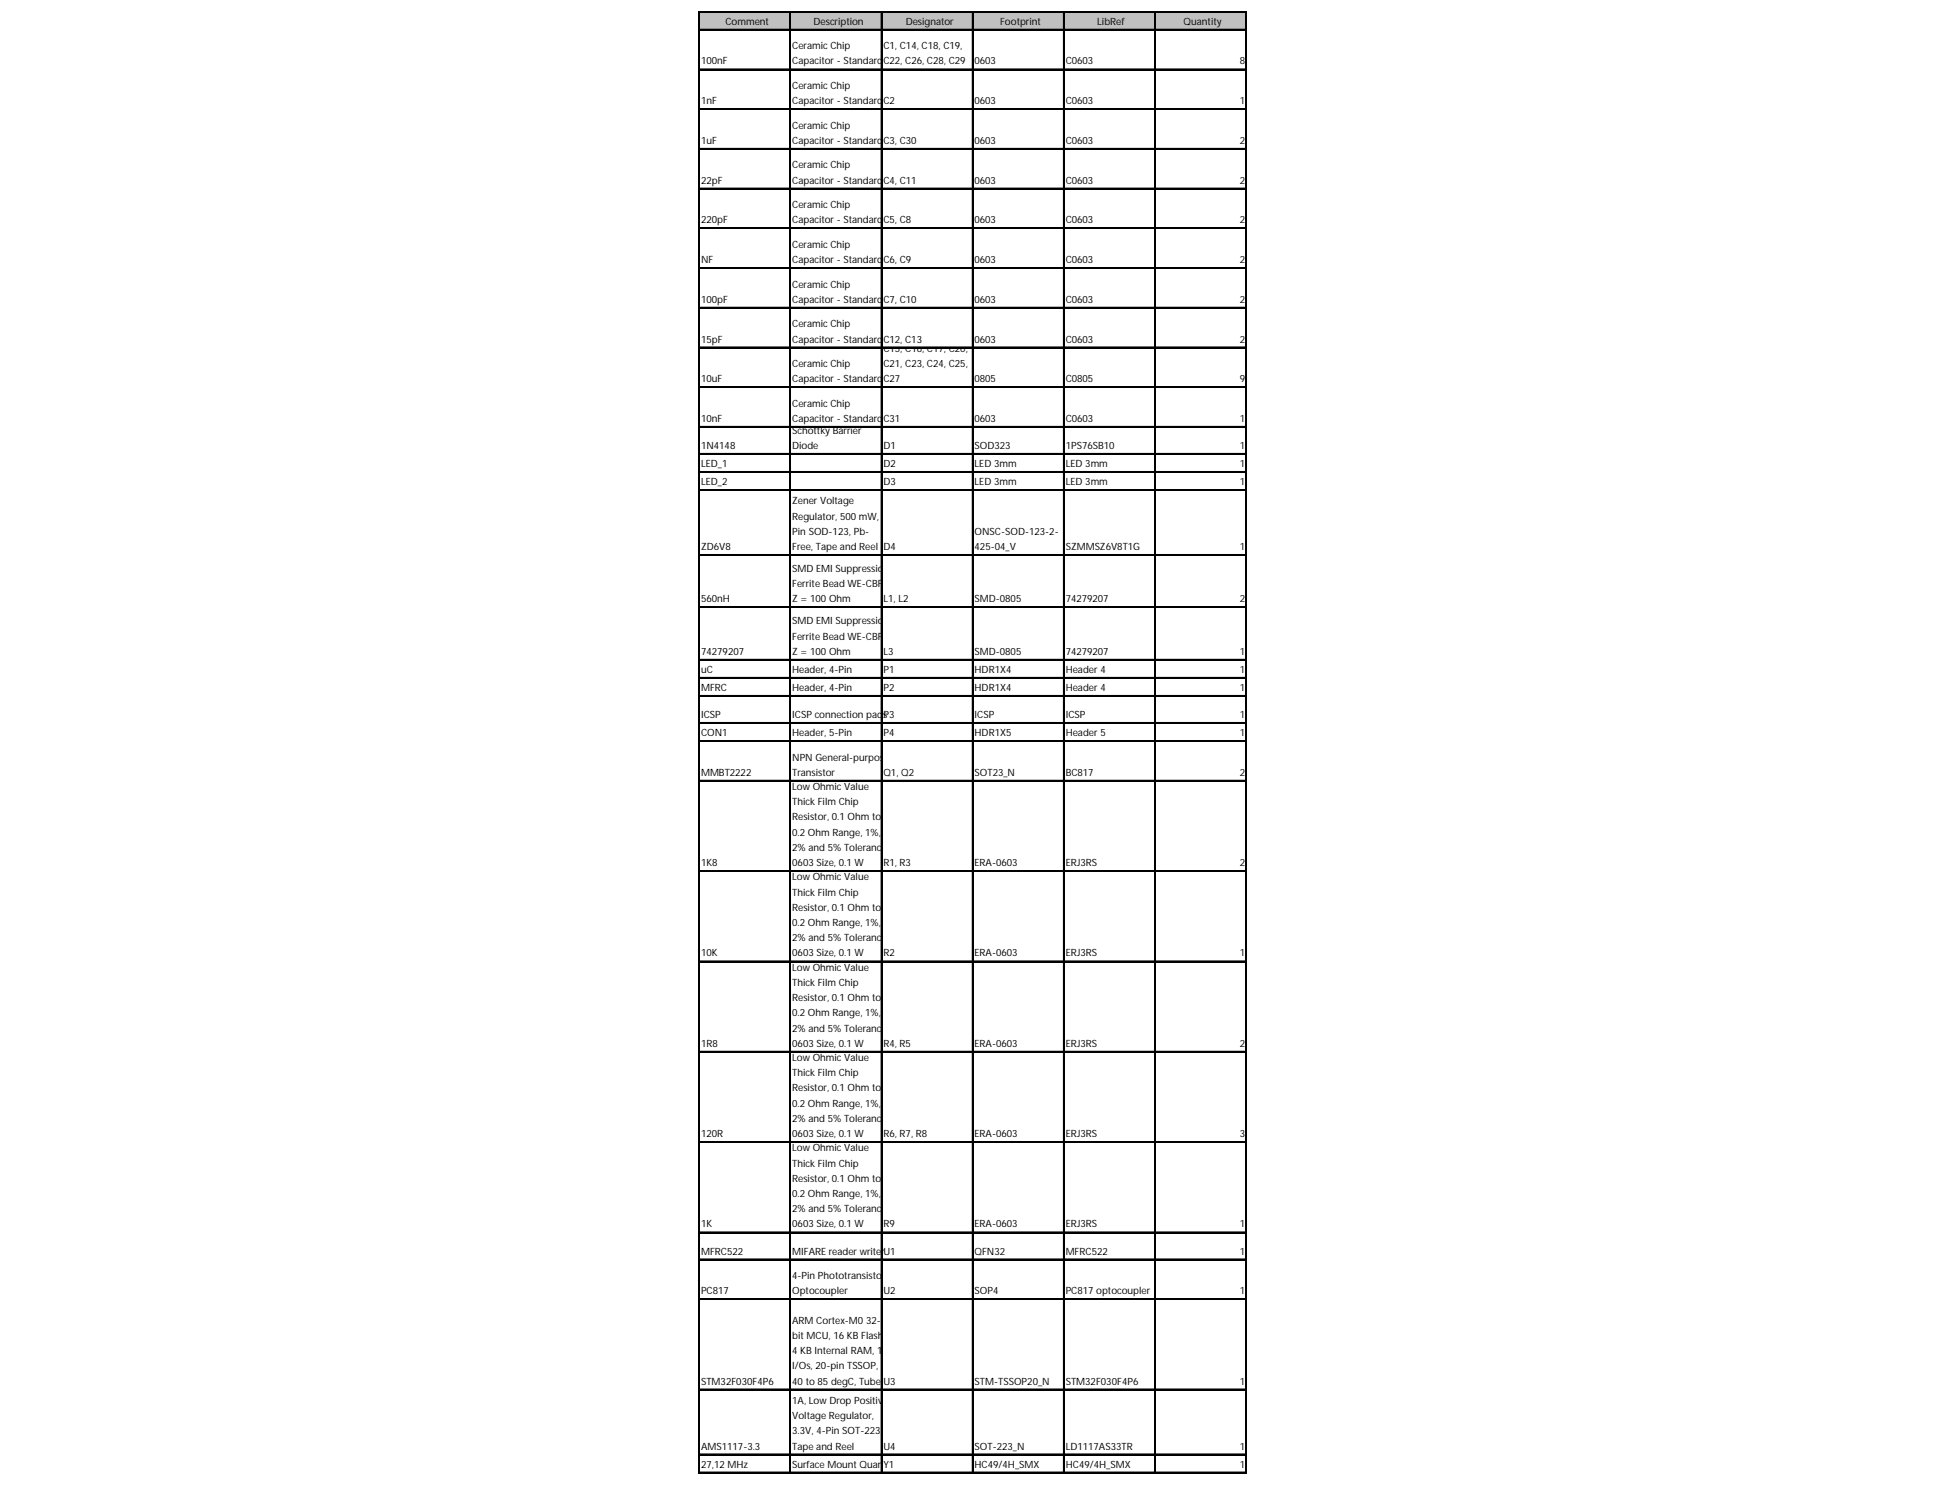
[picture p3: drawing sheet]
<svg xmlns="http://www.w3.org/2000/svg" width="279mm" height="216mm" viewBox="0 0 279 216" stroke-linecap="round" stroke-linejoin="round" font-family="sans-serif">
<defs><g id="words">
<g font-size="1.4">
<text x="104" y="3.6">Comment</text>
<text x="116.6" y="3.6">Description</text>
<text x="129.8" y="3.6">Designator</text>
<text x="143.4" y="3.6">Footprint</text>
<text x="157.3" y="3.6">LibRef</text>
<text x="169.7" y="3.6">Quantity</text>
<text x="100.5" y="9.2">100nF</text>
<text x="113.6" y="7.1">Ceramic Chip</text>
<text x="113.6" y="9.2">Capacitor - Standard</text>
<text x="126.6" y="7.1">C1, C14, C18, C19,</text>
<text x="126.6" y="9.2">C22, C26, C28, C29</text>
<text x="139.7" y="9.2">0603</text>
<text x="152.8" y="9.2">C0603</text>
<text x="177.8" y="9.2">8</text>
<text x="100.5" y="14.9">1nF</text>
<text x="113.6" y="12.8">Ceramic Chip</text>
<text x="113.6" y="14.9">Capacitor - Standard</text>
<text x="126.6" y="14.9">C2</text>
<text x="139.7" y="14.9">0603</text>
<text x="152.8" y="14.9">C0603</text>
<text x="177.8" y="14.9">1</text>
<text x="100.5" y="20.6">1uF</text>
<text x="113.6" y="18.4">Ceramic Chip</text>
<text x="113.6" y="20.6">Capacitor - Standard</text>
<text x="126.6" y="20.6">C3, C30</text>
<text x="139.7" y="20.6">0603</text>
<text x="152.8" y="20.6">C0603</text>
<text x="177.8" y="20.6">2</text>
<text x="100.5" y="26.3">22pF</text>
<text x="113.6" y="24.1">Ceramic Chip</text>
<text x="113.6" y="26.3">Capacitor - Standard</text>
<text x="113.6" y="29.8">Ceramic Chip</text>
<text x="126.6" y="26.3">C4, C11</text>
<text x="139.7" y="26.3">0603</text>
<text x="152.8" y="26.3">C0603</text>
<text x="177.8" y="26.3">2</text>
<text x="100.5" y="32">220pF</text>
<text x="113.6" y="32">Capacitor - Standard</text>
<text x="113.6" y="35.5">Ceramic Chip</text>
<text x="126.6" y="32">C5, C8</text>
<text x="139.7" y="32">0603</text>
<text x="152.8" y="32">C0603</text>
<text x="177.8" y="32">2</text>
<text x="100.5" y="37.7">NF</text>
<text x="113.6" y="37.7">Capacitor - Standard</text>
<text x="113.6" y="41.2">Ceramic Chip</text>
<text x="126.6" y="37.7">C6, C9</text>
<text x="139.7" y="37.7">0603</text>
<text x="152.8" y="37.7">C0603</text>
<text x="177.8" y="37.7">2</text>
<text x="100.5" y="43.4">100pF</text>
<text x="113.6" y="43.4">Capacitor - Standard</text>
<text x="113.6" y="46.9">Ceramic Chip</text>
<text x="126.6" y="43.4">C7, C10</text>
<text x="139.7" y="43.4">0603</text>
<text x="152.8" y="43.4">C0603</text>
<text x="177.8" y="43.4">2</text>
<text x="100.5" y="49.1">15pF</text>
<text x="113.6" y="49.1">Capacitor - Standard</text>
<text x="113.6" y="52.6">Ceramic Chip</text>
<text x="126.6" y="49.1">C12, C13</text>
<text x="126.6" y="50.4">C15, C16, C17, C20,</text>
<text x="126.6" y="52.6">C21, C23, C24, C25,</text>
<text x="139.7" y="49.1">0603</text>
<text x="152.8" y="49.1">C0603</text>
<text x="177.8" y="49.1">2</text>
<text x="100.5" y="54.8">10uF</text>
<text x="113.6" y="54.8">Capacitor - Standard</text>
<text x="113.6" y="58.3">Ceramic Chip</text>
<text x="126.6" y="54.8">C27</text>
<text x="139.7" y="54.8">0805</text>
<text x="152.8" y="54.8">C0805</text>
<text x="177.8" y="54.8">9</text>
<text x="100.5" y="60.5">10nF</text>
<text x="100.5" y="64.4">1N4148</text>
<text x="113.6" y="60.5">Capacitor - Standard</text>
<text x="113.6" y="62.2">Schottky Barrier</text>
<text x="113.6" y="64.4">Diode</text>
<text x="126.6" y="60.5">C31</text>
<text x="126.6" y="64.4">D1</text>
<text x="139.7" y="60.5">0603</text>
<text x="139.7" y="64.4">SOD323</text>
<text x="152.8" y="60.5">C0603</text>
<text x="152.8" y="64.4">1PS76SB10</text>
<text x="177.8" y="60.5">1</text>
<text x="177.8" y="64.4">1</text>
<text x="100.5" y="67">LED_1</text>
<text x="100.5" y="69.5">LED_2</text>
<text x="126.6" y="67">D2</text>
<text x="126.6" y="69.5">D3</text>
<text x="139.7" y="67">LED 3mm</text>
<text x="139.7" y="69.5">LED 3mm</text>
<text x="152.8" y="67">LED 3mm</text>
<text x="152.8" y="69.5">LED 3mm</text>
<text x="177.8" y="67">1</text>
<text x="177.8" y="69.5">1</text>
<text x="113.6" y="72.3">Zener Voltage</text>
<text x="113.6" y="74.5">Regulator, 500 mW, 2-</text>
<text x="113.6" y="76.7">Pin SOD-123, Pb-</text>
<text x="139.7" y="76.7">ONSC-SOD-123-2-</text>
<text x="100.5" y="78.9">ZD6V8</text>
<text x="113.6" y="78.9">Free, Tape and Reel</text>
<text x="113.6" y="82">SMD EMI Suppression</text>
<text x="126.6" y="78.9">D4</text>
<text x="139.7" y="78.9">425-04_V</text>
<text x="152.8" y="78.9">SZMMSZ6V8T1G</text>
<text x="177.8" y="78.9">1</text>
<text x="100.5" y="86.4">560nH</text>
<text x="113.6" y="84.2">Ferrite Bead WE-CBF,</text>
<text x="113.6" y="86.4">Z = 100 Ohm</text>
<text x="113.6" y="89.5">SMD EMI Suppression</text>
<text x="126.6" y="86.4">L1, L2</text>
<text x="139.7" y="86.4">SMD-0805</text>
<text x="152.8" y="86.4">74279207</text>
<text x="177.8" y="86.4">2</text>
<text x="100.5" y="93.9">74279207</text>
<text x="113.6" y="91.7">Ferrite Bead WE-CBF,</text>
<text x="113.6" y="93.9">Z = 100 Ohm</text>
<text x="126.6" y="93.9">L3</text>
<text x="139.7" y="93.9">SMD-0805</text>
<text x="152.8" y="93.9">74279207</text>
<text x="177.8" y="93.9">1</text>
<text x="100.5" y="96.5">uC</text>
<text x="100.5" y="99.1">MFRC</text>
<text x="113.6" y="96.5">Header, 4-Pin</text>
<text x="113.6" y="99.1">Header, 4-Pin</text>
<text x="126.6" y="96.5">P1</text>
<text x="126.6" y="99.1">P2</text>
<text x="139.7" y="96.5">HDR1X4</text>
<text x="139.7" y="99.1">HDR1X4</text>
<text x="152.8" y="96.5">Header 4</text>
<text x="152.8" y="99.1">Header 4</text>
<text x="177.8" y="96.5">1</text>
<text x="177.8" y="99.1">1</text>
<text x="100.5" y="102.9">ICSP</text>
<text x="100.5" y="105.5">CON1</text>
<text x="113.6" y="102.9">ICSP connection padsP3</text>
<text x="113.6" y="105.5">Header, 5-Pin</text>
<text x="126.6" y="105.5">P4</text>
<text x="139.7" y="102.9">ICSP</text>
<text x="139.7" y="105.5">HDR1X5</text>
<text x="152.8" y="102.9">ICSP</text>
<text x="152.8" y="105.5">Header 5</text>
<text x="177.8" y="102.9">1</text>
<text x="177.8" y="105.5">1</text>
<text x="100.5" y="111.2">MMBT2222</text>
<text x="113.6" y="109">NPN General-purpose</text>
<text x="113.6" y="111.2">Transistor</text>
<text x="113.6" y="113.3">Low Ohmic Value</text>
<text x="126.6" y="111.2">Q1, Q2</text>
<text x="139.7" y="111.2">SOT23_N</text>
<text x="152.8" y="111.2">BC817</text>
<text x="177.8" y="111.2">2</text>
<text x="113.6" y="115.4">Thick Film Chip</text>
<text x="113.6" y="117.6">Resistor, 0.1 Ohm to</text>
<text x="113.6" y="119.8">0.2 Ohm Range, 1%,</text>
<text x="100.5" y="124.2">1K8</text>
<text x="113.6" y="122">2% and 5% Tolerance,</text>
<text x="113.6" y="124.2">0603 Size, 0.1 W</text>
<text x="126.6" y="124.2">R1, R3</text>
<text x="139.7" y="124.2">ERA-0603</text>
<text x="152.8" y="124.2">ERJ3RS</text>
<text x="177.8" y="124.2">2</text>
<text x="113.6" y="126.2">Low Ohmic Value</text>
<text x="113.6" y="128.4">Thick Film Chip</text>
<text x="113.6" y="130.6">Resistor, 0.1 Ohm to</text>
<text x="100.5" y="137.1">10K</text>
<text x="113.6" y="132.8">0.2 Ohm Range, 1%,</text>
<text x="113.6" y="134.9">2% and 5% Tolerance,</text>
<text x="113.6" y="137.1">0603 Size, 0.1 W</text>
<text x="126.6" y="137.1">R2</text>
<text x="139.7" y="137.1">ERA-0603</text>
<text x="152.8" y="137.1">ERJ3RS</text>
<text x="177.8" y="137.1">1</text>
<text x="113.6" y="139.2">Low Ohmic Value</text>
<text x="113.6" y="141.3">Thick Film Chip</text>
<text x="113.6" y="143.5">Resistor, 0.1 Ohm to</text>
<text x="113.6" y="145.7">0.2 Ohm Range, 1%,</text>
<text x="113.6" y="147.9">2% and 5% Tolerance,</text>
<text x="100.5" y="150.1">1R8</text>
<text x="113.6" y="150.1">0603 Size, 0.1 W</text>
<text x="113.6" y="152.1">Low Ohmic Value</text>
<text x="113.6" y="154.3">Thick Film Chip</text>
<text x="126.6" y="150.1">R4, R5</text>
<text x="139.7" y="150.1">ERA-0603</text>
<text x="152.8" y="150.1">ERJ3RS</text>
<text x="177.8" y="150.1">2</text>
<text x="113.6" y="156.5">Resistor, 0.1 Ohm to</text>
<text x="113.6" y="158.7">0.2 Ohm Range, 1%,</text>
<text x="113.6" y="160.8">2% and 5% Tolerance,</text>
<text x="100.5" y="163">120R</text>
<text x="113.6" y="163">0603 Size, 0.1 W</text>
<text x="113.6" y="165.1">Low Ohmic Value</text>
<text x="113.6" y="167.2">Thick Film Chip</text>
<text x="126.6" y="163">R6, R7, R8</text>
<text x="139.7" y="163">ERA-0603</text>
<text x="152.8" y="163">ERJ3RS</text>
<text x="177.8" y="163">3</text>
<text x="113.6" y="169.4">Resistor, 0.1 Ohm to</text>
<text x="113.6" y="171.6">0.2 Ohm Range, 1%,</text>
<text x="113.6" y="173.8">2% and 5% Tolerance,</text>
<text x="100.5" y="176">1K</text>
<text x="100.5" y="179.8">MFRC522</text>
<text x="113.6" y="176">0603 Size, 0.1 W</text>
<text x="113.6" y="179.8">MIFARE reader writer</text>
<text x="126.6" y="176">R9</text>
<text x="126.6" y="179.8">U1</text>
<text x="139.7" y="176">ERA-0603</text>
<text x="139.7" y="179.8">QFN32</text>
<text x="152.8" y="176">ERJ3RS</text>
<text x="152.8" y="179.8">MFRC522</text>
<text x="177.8" y="176">1</text>
<text x="177.8" y="179.8">1</text>
<text x="100.5" y="185.5">PC817</text>
<text x="113.6" y="183.4">4-Pin Phototransistor</text>
<text x="113.6" y="185.5">Optocoupler</text>
<text x="126.6" y="185.5">U2</text>
<text x="139.7" y="185.5">SOP4</text>
<text x="152.8" y="185.5">PC817 optocoupler</text>
<text x="177.8" y="185.5">1</text>
<text x="113.6" y="189.8">ARM Cortex-M0 32-</text>
<text x="113.6" y="191.9">bit MCU, 16 KB Flash,</text>
<text x="113.6" y="194.1">4 KB Internal RAM, 15</text>
<text x="113.6" y="196.3">I/Os, 20-pin TSSOP, -</text>
<text x="100.5" y="198.5">STM32F030F4P6</text>
<text x="113.6" y="198.5">40 to 85 degC, Tube</text>
<text x="113.6" y="201.3">1A, Low Drop Positive</text>
<text x="113.6" y="203.4">Voltage Regulator,</text>
<text x="126.6" y="198.5">U3</text>
<text x="139.7" y="198.5">STM-TSSOP20_N</text>
<text x="152.8" y="198.5">STM32F030F4P6</text>
<text x="177.8" y="198.5">1</text>
<text x="100.5" y="207.8">AMS1117-3.3</text>
<text x="113.6" y="205.6">3.3V, 4-Pin SOT-223,</text>
<text x="113.6" y="207.8">Tape and Reel</text>
<text x="126.6" y="207.8">U4</text>
<text x="139.7" y="207.8">SOT-223_N</text>
<text x="152.8" y="207.8">LD1117AS33TR</text>
<text x="177.8" y="207.8">1</text>
<text x="100.5" y="210.5">27,12 MHz</text>
<text x="113.6" y="210.5">Surface Mount Quartz Crystal</text>
<text x="126.6" y="210.5">Y1</text>
<text x="139.7" y="210.5">HC49/4H_SMX</text>
<text x="152.8" y="210.5">HC49/4H_SMX</text>
<text x="177.7" y="210.5">1</text>
</g>
</g></defs>
<path d="M100.3 1.7h78.4v2.6h-78.4z" fill="#c0c0c0"/>
<g fill="none" stroke="#000" stroke-width=".14">
<path d="M100.2 1.6v209.6M100.3 1.6h78.4M100.3 4.2h78.4M100.3 9.9h78.4M100.3 15.6h78.4M113.2 1.8v209.4M126.3 1.8v209.4M139.4 1.8v209.4M152.4 1.8v209.4M165.5 1.8v209.4M178.6 1.8v209.4M100.3 21.3h78.4"/>
<path d="M100.3 27h78.4M100.3 32.7h78.4M100.3 38.4h78.4M100.3 44h78.4M100.3 49.7h78.4M100.3 55.4h78.4M100.3 61.1h78.4M100.3 65h78.4M100.3 67.6h78.4M100.3 70.2h78.4M100.3 79.5h78.4M100.3 87h78.4"/>
<path d="M100.3 94.5h78.4M100.3 97.1h78.4M100.3 99.7h78.4M100.3 103.6h78.4M100.3 106.2h78.4M100.3 111.9h78.4M100.3 124.8h78.4M100.3 137.8h78.4M100.3 150.7h78.4M100.3 163.7h78.4M100.3 176.6h78.4M100.3 180.5h78.4"/>
<path d="M100.3 186.2h78.4M100.3 199.1h78.4M100.3 208.4h78.4M100.3 211h78.4"/>
</g>
<path d="M100.3 1.6v209.6M113.3 1.8v209.4M126.4 1.8v209.4M139.5 1.8v209.4M152.5 1.8v209.4M165.6 1.8v209.4M178.7 1.8v209.4" fill="none" stroke="#000" stroke-width=".15"/>
<g fill="none" stroke="#000" stroke-width=".17">
<path d="M100.3 1.7h78.4M100.3 4.3h78.4M100.3 10h78.4M100.3 15.7h78.4M100.3 21.4h78.4M100.3 27h78.4M100.3 32.7h78.4M100.3 38.4h78.4M100.3 44.1h78.4M100.3 49.8h78.4M100.3 55.5h78.4M100.3 61.2h78.4"/>
<path d="M100.3 65.1h78.4M100.3 67.7h78.4M100.3 70.3h78.4M100.3 79.6h78.4M100.3 87.1h78.4M100.3 94.6h78.4M100.3 97.2h78.4M100.3 99.8h78.4M100.3 103.7h78.4M100.3 106.2h78.4M100.3 111.9h78.4M100.3 124.9h78.4"/>
<path d="M100.3 137.8h78.4M100.3 150.8h78.4M100.3 163.7h78.4M100.3 176.7h78.4M100.3 180.6h78.4M100.3 186.3h78.4M100.3 199.2h78.4M100.3 208.5h78.4M100.3 211.1h78.4"/>
</g>
<use href="#words"/>
</svg>
